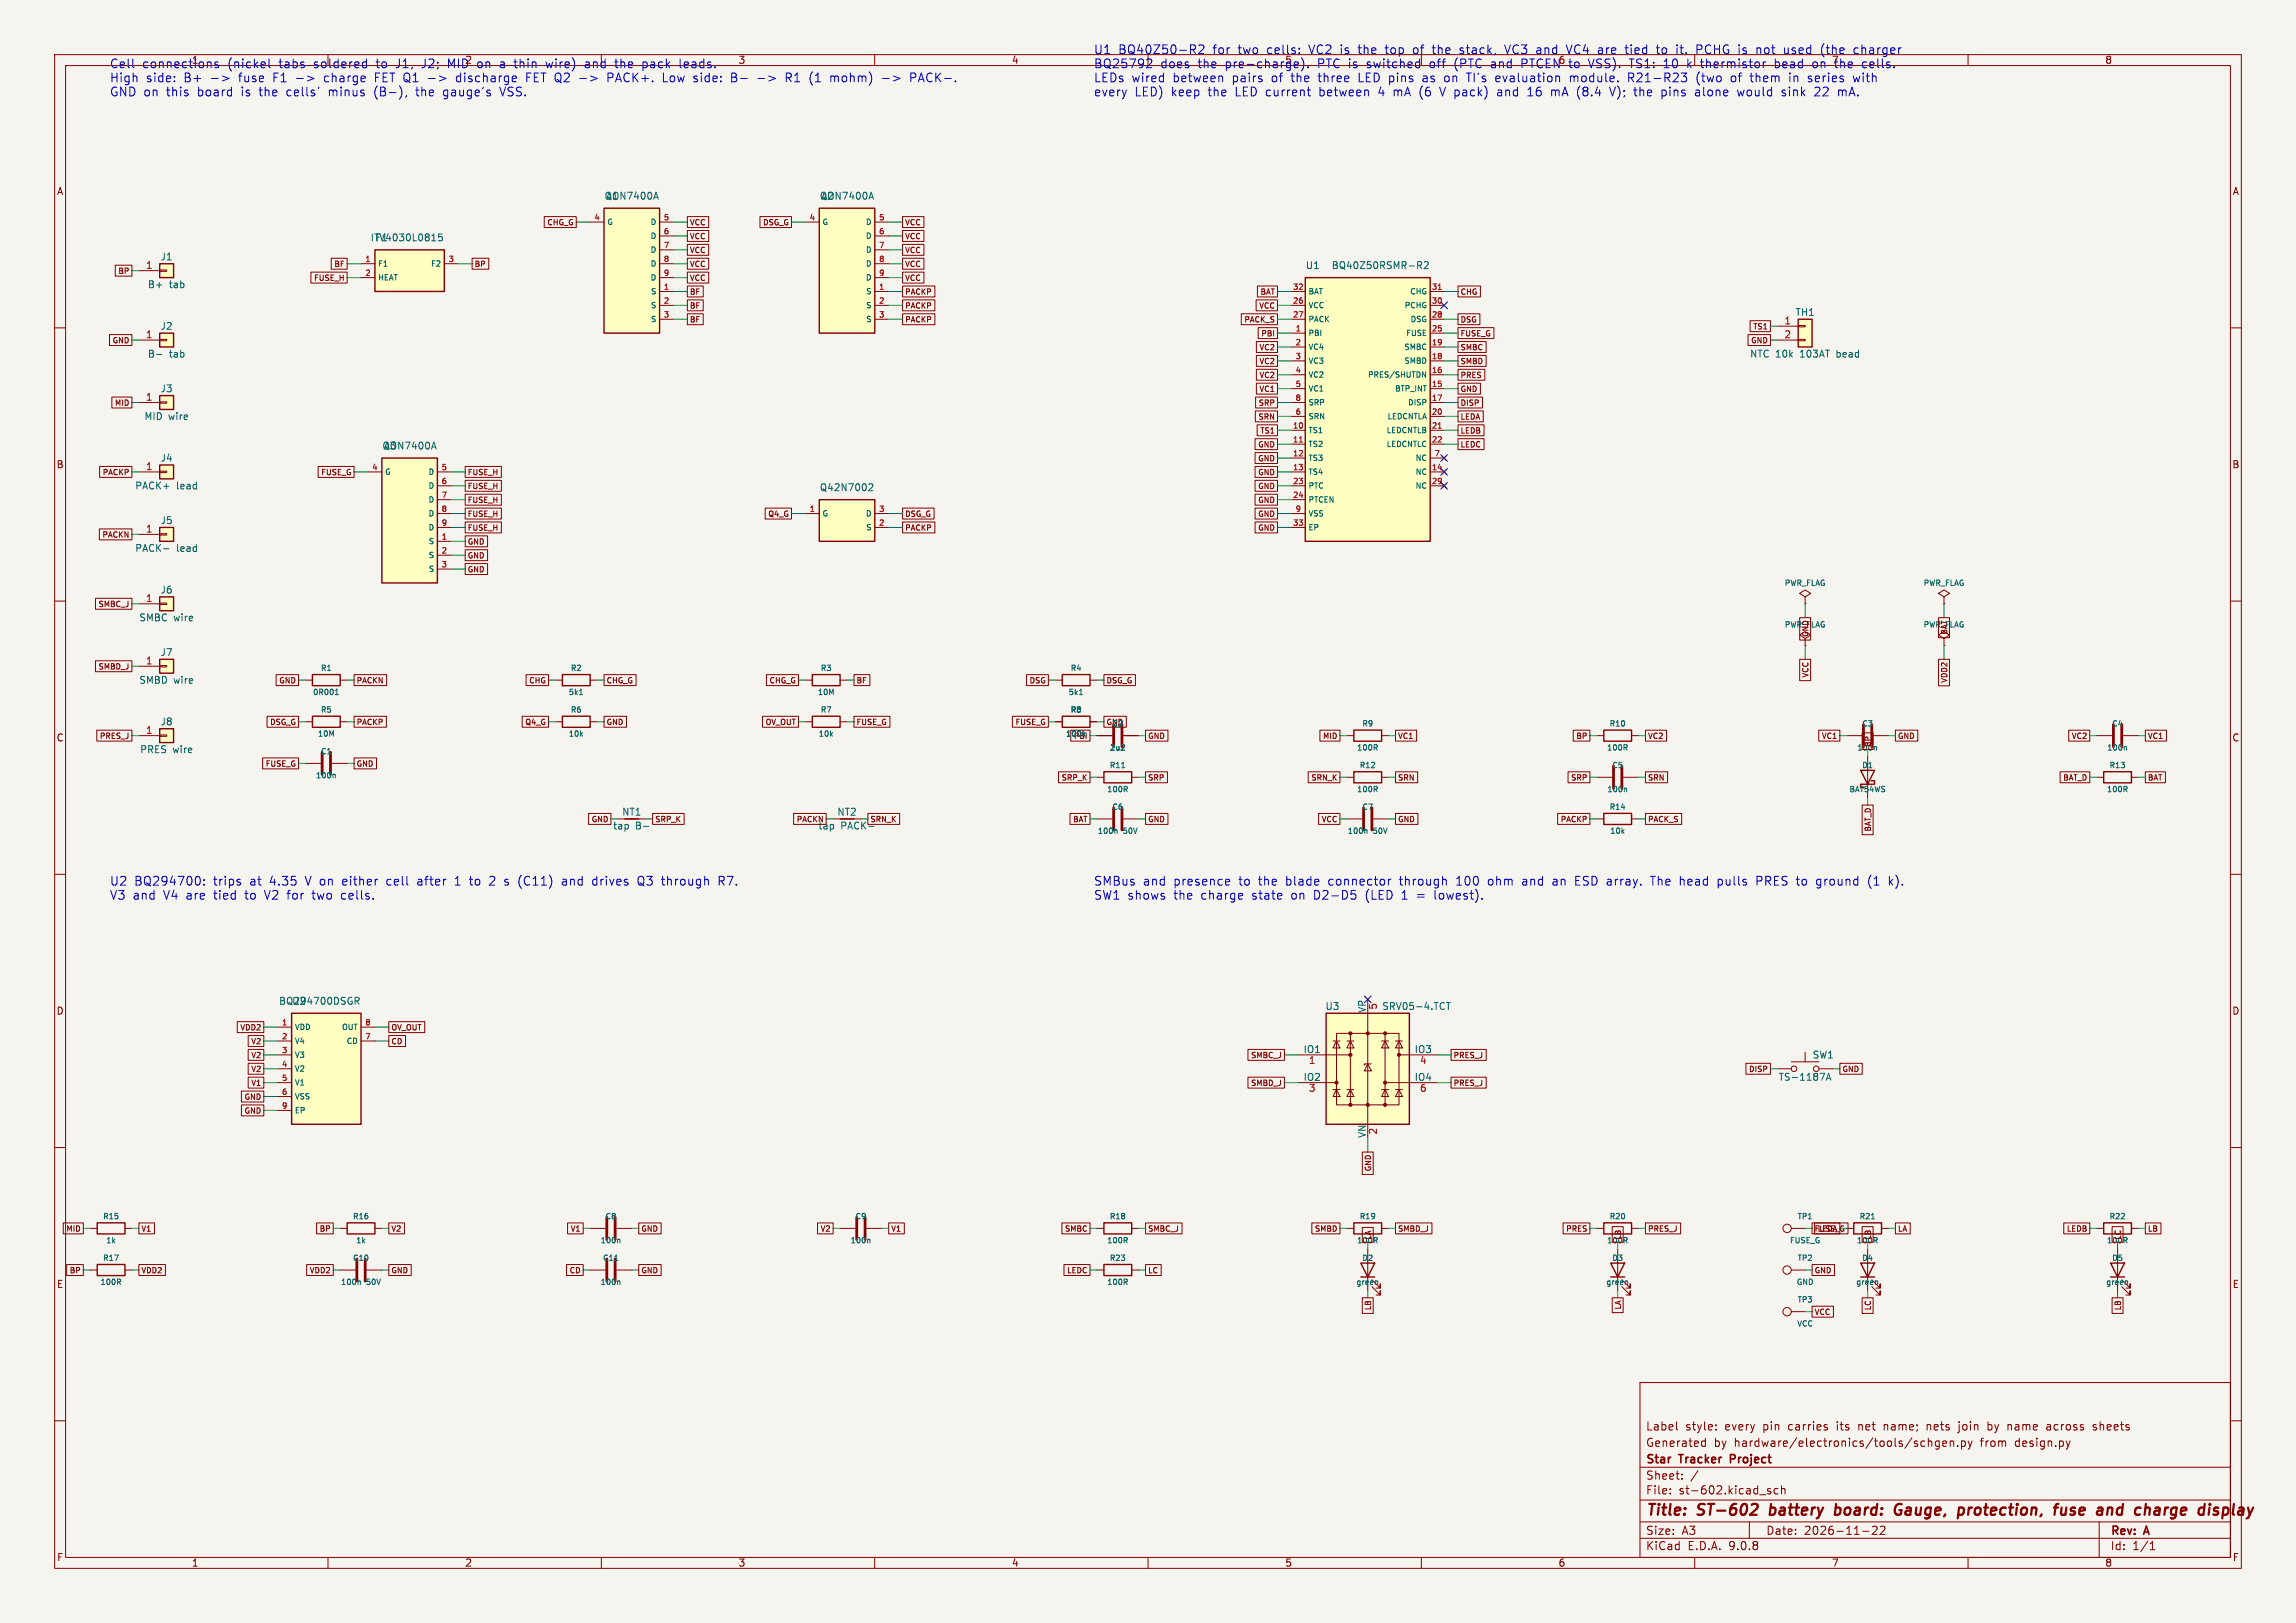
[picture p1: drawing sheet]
<svg xmlns="http://www.w3.org/2000/svg" width="420mm" height="297mm" viewBox="0 0 420 297" stroke-linecap="round" stroke-linejoin="round" font-family="sans-serif">
<defs><g id="words">
<g font-size="2.8" fill="#840000">
<text x="301" y="277.9">Title:</text>
<text x="310.6" y="277.9">ST-602</text>
<text x="324.6" y="277.9">battery</text>
<text x="337.3" y="277.9">board:</text>
<text x="349" y="277.9">Gauge,</text>
<text x="361.5" y="277.9">protection,</text>
<text x="379.9" y="277.9">fuse</text>
<text x="388.5" y="277.9">and</text>
<text x="396.2" y="277.9">charge</text>
<text x="408.7" y="277.9">display</text>
</g>
<g font-size="2.2" fill="#0000c2">
<text x="200" y="10">U1</text>
<text x="204.6" y="10">BQ40Z50-R2</text>
<text x="221.9" y="10">for</text>
<text x="226.6" y="10">two</text>
<text x="232" y="10">cells:</text>
<text x="239.8" y="10">VC2 is</text>
<text x="249.1" y="10">the</text>
<text x="254.2" y="10">top</text>
<text x="259.4" y="10">of</text>
<text x="263.1" y="10">the</text>
<text x="268.2" y="10">stack,</text>
<text x="276.6" y="10">VC3 and</text>
<text x="288.2" y="10">VC4 are</text>
<text x="299.2" y="10">tied</text>
<text x="305" y="10">to</text>
<text x="308.8" y="10">it.</text>
<text x="312.5" y="10">PCHG is</text>
<text x="323.8" y="10">not</text>
<text x="329" y="10">used</text>
<text x="335.9" y="10">(the</text>
<text x="342" y="10">charger</text>
<text x="20" y="12.6">Cell</text>
<text x="20" y="15.2">High</text>
<text x="20" y="17.7">GND on</text>
<text x="26" y="12.6">connections</text>
<text x="26.7" y="15.2">side:</text>
<text x="30.5" y="17.7">this</text>
<text x="33.7" y="15.2">B+</text>
<text x="36.3" y="17.7">board</text>
<text x="41.7" y="12.6">(nickel</text>
<text x="43.9" y="15.2">fuse</text>
<text x="44.4" y="17.7">is</text>
<text x="47.8" y="17.7">the</text>
<text x="50.3" y="15.2">F1</text>
<text x="51.2" y="12.6">tabs</text>
<text x="52.9" y="17.7">cells'</text>
<text x="57.7" y="12.6">soldered</text>
<text x="59.9" y="15.2">charge</text>
<text x="60.7" y="17.7">minus</text>
<text x="69.2" y="17.7">(B-),</text>
<text x="69.2" y="12.6">to</text>
<text x="69.3" y="15.2">FET Q1</text>
<text x="72.9" y="12.6">J1,</text>
<text x="77" y="17.7">the</text>
<text x="77.8" y="12.6">J2;</text>
<text x="79.3" y="15.2">-&gt;</text>
<text x="82.1" y="17.7">gauge's</text>
<text x="82.7" y="12.6">MID on</text>
<text x="84.6" y="15.2">discharge</text>
<text x="92.5" y="12.6">a</text>
<text x="92.7" y="17.7">VSS.</text>
<text x="95.3" y="12.6">thin</text>
<text x="97.5" y="15.2">FET Q2</text>
<text x="101.2" y="12.6">wire)</text>
<text x="107.5" y="15.2">-&gt;</text>
<text x="108.4" y="12.6">and</text>
<text x="112.8" y="15.2">PACK+.</text>
<text x="114.1" y="12.6">the</text>
<text x="119.2" y="12.6">pack</text>
<text x="123.1" y="15.2">Low</text>
<text x="126.1" y="12.6">leads.</text>
<text x="128.8" y="15.2">side:</text>
<text x="140.8" y="15.2">-&gt;</text>
<text x="146.1" y="15.2">R1</text>
<text x="150.6" y="15.2">(1</text>
<text x="154.5" y="15.2">mohm)</text>
<text x="169.4" y="15.2">PACK-.</text>
<text x="200" y="12.6">BQ25792</text>
<text x="200" y="15.2">LEDs wired</text>
<text x="200" y="17.7">every</text>
<text x="207.5" y="17.7">LED)</text>
<text x="212.3" y="12.6">does</text>
<text x="214.3" y="17.7">keep</text>
<text x="214.6" y="15.2">between</text>
<text x="219.2" y="12.6">the</text>
<text x="221.1" y="17.7">the</text>
<text x="224.3" y="12.6">pre-charge).</text>
<text x="225.6" y="15.2">pairs</text>
<text x="226.2" y="17.7">LED current</text>
<text x="232.9" y="15.2">of</text>
<text x="236.6" y="15.2">the</text>
<text x="241.3" y="12.6">PTC is</text>
<text x="241.7" y="15.2">three</text>
<text x="241.8" y="17.7">between</text>
<text x="249.1" y="15.2">LED pins</text>
<text x="250.5" y="12.6">switched</text>
<text x="252.8" y="17.7">4</text>
<text x="255.6" y="17.7">mA (6</text>
<text x="261.1" y="15.2">as</text>
<text x="262.1" y="12.6">off</text>
<text x="264.5" y="17.7">V pack)</text>
<text x="265.2" y="15.2">on</text>
<text x="266.8" y="12.6">(PTC</text>
<text x="269.5" y="15.2">TI's</text>
<text x="273.6" y="12.6">and</text>
<text x="274.9" y="15.2">evaluation</text>
<text x="275.2" y="17.7">and</text>
<text x="279.3" y="12.6">PTCEN to</text>
<text x="280.9" y="17.7">16</text>
<text x="285.3" y="17.7">mA (8.4</text>
<text x="288.6" y="15.2">module.</text>
<text x="291.9" y="12.6">VSS).</text>
<text x="296.4" y="17.7">V);</text>
<text x="299.4" y="15.2">R21-R23</text>
<text x="299.5" y="12.6">TS1:</text>
<text x="300.9" y="17.7">the</text>
<text x="305.9" y="12.6">10</text>
<text x="306" y="17.7">pins</text>
<text x="310.3" y="12.6">k thermistor</text>
<text x="312" y="15.2">(two</text>
<text x="312.3" y="17.7">alone</text>
<text x="318.5" y="15.2">of</text>
<text x="320.2" y="17.7">would</text>
<text x="322.2" y="15.2">them</text>
<text x="326.6" y="12.6">bead</text>
<text x="328.4" y="17.7">sink</text>
<text x="329.4" y="15.2">in</text>
<text x="333" y="15.2">series</text>
<text x="333.7" y="12.6">on</text>
<text x="334.6" y="17.7">22</text>
<text x="337.9" y="12.6">the</text>
<text x="339" y="17.7">mA.</text>
<text x="341.4" y="15.2">with</text>
<text x="343" y="12.6">cells.</text>
<text x="20" y="162.2">U2</text>
<text x="20" y="164.7">V3 and</text>
<text x="24.6" y="162.2">BQ294700:</text>
<text x="30" y="164.7">V4 are</text>
<text x="39.1" y="162.2">trips</text>
<text x="39.4" y="164.7">tied</text>
<text x="45.2" y="164.7">to</text>
<text x="45.9" y="162.2">at</text>
<text x="48.9" y="164.7">V2 for</text>
<text x="49.6" y="162.2">4.35</text>
<text x="56.3" y="162.2">V on</text>
<text x="57.9" y="164.7">two</text>
<text x="63.2" y="162.2">either</text>
<text x="63.3" y="164.7">cells.</text>
<text x="71.5" y="162.2">cell</text>
<text x="77.2" y="162.2">after</text>
<text x="84.2" y="162.2">1</text>
<text x="87.1" y="162.2">to</text>
<text x="90.8" y="162.2">2</text>
<text x="93.7" y="162.2">s (C11)</text>
<text x="104.5" y="162.2">and</text>
<text x="110.2" y="162.2">drives</text>
<text x="118.6" y="162.2">Q3</text>
<text x="123.2" y="162.2">through</text>
<text x="133.7" y="162.2">R7.</text>
<text x="200" y="162.2">SMBus</text>
<text x="200" y="164.7">SW1 shows</text>
<text x="209.1" y="162.2">and</text>
<text x="214.8" y="162.2">presence</text>
<text x="214.8" y="164.7">the</text>
<text x="219.8" y="164.7">charge</text>
<text x="226.8" y="162.2">to</text>
<text x="229.3" y="164.7">state</text>
<text x="230.5" y="162.2">the</text>
<text x="235.6" y="162.2">blade</text>
<text x="236.6" y="164.7">on</text>
<text x="240.8" y="164.7">D2-D5</text>
<text x="243.5" y="162.2">connector</text>
<text x="250.4" y="164.7">(LED</text>
<text x="256.7" y="162.2">through</text>
<text x="257.2" y="164.7">1</text>
<text x="263.4" y="164.7">lowest).</text>
<text x="267.2" y="162.2">100</text>
<text x="273.1" y="162.2">ohm</text>
<text x="279.5" y="162.2">and</text>
<text x="285.2" y="162.2">an</text>
<text x="289.4" y="162.2">ESD array.</text>
<text x="303.6" y="162.2">The head</text>
<text x="316" y="162.2">pulls</text>
<text x="323.2" y="162.2">PRES to</text>
<text x="334.5" y="162.2">ground</text>
<text x="344.1" y="162.2">(1</text>
<text x="348" y="162.2">k).</text>
</g>
<g font-size="2.1" fill="#840000">
<text x="301" y="262">Label</text>
<text x="308.3" y="262">style:</text>
<text x="315.6" y="262">every</text>
<text x="322.7" y="262">pin</text>
<text x="327.4" y="262">carries</text>
<text x="336.4" y="262">its</text>
<text x="340.5" y="262">net</text>
<text x="345.3" y="262">name;</text>
<text x="353.3" y="262">nets</text>
<text x="359.3" y="262">join</text>
<text x="364.8" y="262">by</text>
<text x="368.6" y="262">name</text>
<text x="375.9" y="262">across</text>
<text x="384.5" y="262">sheets</text>
<text x="301" y="268.2">Star</text>
<text x="301" y="265">Generated</text>
<text x="307.3" y="268.2">Tracker</text>
<text x="313.5" y="265">by</text>
<text x="317.2" y="268.2">Project</text>
<text x="317.3" y="265">hardware/electronics/tools/schgen.py</text>
<text x="362.5" y="265">from</text>
<text x="368.9" y="265">design.py</text>
<text x="301" y="273.7">File:</text>
<text x="301" y="271">Sheet:</text>
<text x="307.1" y="273.7">st-602.kicad_sch</text>
<text x="301" y="281.1">Size:</text>
<text x="307.6" y="281.1">A3</text>
<text x="323" y="281.1">Date:</text>
<text x="330" y="281.1">2026-11-22</text>
<text x="386" y="281.3">Rev:</text>
<text x="392.4" y="281.3">A</text>
<text x="301" y="283.9">KiCad</text>
<text x="308.7" y="283.9">E.D.A.</text>
<text x="316.3" y="283.9">9.0.8</text>
<text x="386" y="283.9">Id:</text>
<text x="390.1" y="283.9">1/1</text>
</g>
<g font-size="1.8" fill="#0000c2">
<text x="35" y="11.9">1</text>
<text x="85" y="11.9">2</text>
<text x="235" y="11.9">5</text>
<text x="285" y="11.9">6</text>
<text x="335" y="11.9">7</text>
</g>
<g font-size="1.8" fill="#840000">
<text x="135" y="11.9">3</text>
<text x="185" y="11.9">4</text>
<text x="385" y="11.9">8</text>
<text x="10.3" y="35.9">A</text>
<text x="408.3" y="35.9">A</text>
<text x="10.3" y="85.9">B</text>
<text x="408.2" y="85.9">B</text>
<text x="10.3" y="135.9">C</text>
<text x="408.2" y="135.9">C</text>
<text x="10.3" y="185.9">D</text>
<text x="408.2" y="185.9">D</text>
<text x="10.3" y="235.9">E</text>
<text x="408.3" y="235.9">E</text>
<text x="10.3" y="285.9">F</text>
<text x="35" y="286.9">1</text>
<text x="85" y="286.9">2</text>
<text x="135" y="286.9">3</text>
<text x="185" y="286.9">4</text>
<text x="235" y="286.9">5</text>
<text x="285" y="286.9">6</text>
<text x="335" y="286.9">7</text>
<text x="385" y="286.9">8</text>
<text x="408.3" y="285.9">F</text>
</g>
<g font-size="1.8" fill="#006464">
<text x="110.5" y="36.7">Q1</text>
<text x="110.8" y="36.7">AON7400A</text>
<text x="149.9" y="36.7">Q2</text>
<text x="150.1" y="36.7">AON7400A</text>
<text x="29.3" y="47.9">J1</text>
<text x="67.7" y="44.4">ITV4030L0815</text>
<text x="68.6" y="44.4">F1</text>
<text x="27" y="52.9">B+</text>
<text x="31" y="52.9">tab</text>
<text x="238.8" y="49.4">U1</text>
<text x="243.5" y="49.4">BQ40Z50RSMR-R2</text>
<text x="328.3" y="58">TH1</text>
<text x="27" y="65.6">B-</text>
<text x="29.3" y="60.6">J2</text>
<text x="31" y="65.6">tab</text>
<text x="320" y="65.6">NTC 10k</text>
<text x="329.4" y="65.6">103AT</text>
<text x="336.2" y="65.6">bead</text>
<text x="29.3" y="72">J3</text>
<text x="26.3" y="77.1">MID</text>
<text x="30.8" y="77.1">wire</text>
<text x="69.9" y="82.5">Q3</text>
<text x="70.1" y="82.5">AON7400A</text>
<text x="24.6" y="89.8">PACK+</text>
<text x="29.3" y="84.7">J4</text>
<text x="32.3" y="89.8">lead</text>
<text x="149.9" y="90.1">Q42N7002</text>
<text x="24.6" y="101.2">PACK-</text>
<text x="29.3" y="96.1">J5</text>
<text x="32.3" y="101.2">lead</text>
<text x="25.4" y="113.9">SMBC</text>
<text x="29.3" y="108.8">J6</text>
<text x="31.8" y="113.9">wire</text>
<text x="25.4" y="125.3">SMBD</text>
<text x="29.3" y="120.2">J7</text>
<text x="31.8" y="125.3">wire</text>
<text x="29.3" y="132.9">J8</text>
<text x="25.5" y="138">PRES</text>
<text x="31.6" y="138">wire</text>
<text x="113.7" y="149.5">NT1</text>
<text x="153.1" y="149.5">NT2</text>
<text x="112.1" y="152">tap</text>
<text x="116.2" y="152">B-</text>
<text x="149.6" y="152">tap</text>
<text x="153.8" y="152">PACK-</text>
<text x="51" y="184.1">BQ294700DSGR</text>
<text x="53.3" y="184.1">U2</text>
<text x="242.4" y="185">U3</text>
<text x="249.9" y="185.4" transform="rotate(-90 249.9 185.4)">VP</text>
<text x="252.7" y="185">SRV05-4.TCT</text>
<text x="238.4" y="192.8">IO1</text>
<text x="238.4" y="197.9">IO2</text>
<text x="258.7" y="192.8">IO3</text>
<text x="258.7" y="197.9">IO4</text>
<text x="325.3" y="198">TS-1187A</text>
<text x="331.5" y="193.9">SW1</text>
<text x="249.9" y="208.3" transform="rotate(-90 249.9 208.3)">VN</text>
</g>
<g font-size="1.8" fill="#a90000">
<text x="26.6" y="49.3">1</text>
<text x="326.3" y="59.4">1</text>
<text x="26.6" y="62">1</text>
<text x="326.3" y="62">2</text>
<text x="26.6" y="73.4">1</text>
<text x="26.6" y="86.1">1</text>
<text x="26.6" y="97.5">1</text>
<text x="26.6" y="110.2">1</text>
<text x="26.6" y="121.7">1</text>
<text x="26.6" y="134.4">1</text>
<text x="252.2" y="184.9" transform="rotate(-90 252.2 184.9)">5</text>
<text x="239.3" y="195">1</text>
<text x="259.6" y="195">4</text>
<text x="239.3" y="200.1">3</text>
<text x="259.6" y="200.1">6</text>
<text x="252.2" y="207.7" transform="rotate(-90 252.2 207.7)">2</text>
</g>
<g font-size="1.4" fill="#840000">
<text x="100" y="41.4">CHG_G</text>
<text x="126.1" y="41.4">VCC</text>
<text x="139.4" y="41.4">DSG_G</text>
<text x="165.5" y="41.4">VCC</text>
<text x="126.1" y="46.5">VCC</text>
<text x="126.1" y="44">VCC</text>
<text x="165.5" y="44">VCC</text>
<text x="165.5" y="46.5">VCC</text>
<text x="21.5" y="50.3">BP</text>
<text x="57.3" y="51.6">FUSE_H</text>
<text x="61" y="49.1">BF</text>
<text x="86.7" y="49.1">BP</text>
<text x="126.1" y="49.1">VCC</text>
<text x="126.1" y="51.6">VCC</text>
<text x="165.5" y="51.6">VCC</text>
<text x="165.5" y="49.1">VCC</text>
<text x="126.1" y="59.2">BF</text>
<text x="126.1" y="54.1">BF</text>
<text x="126.1" y="56.7">BF</text>
<text x="165.5" y="56.7">PACKP</text>
<text x="165.5" y="59.2">PACKP</text>
<text x="165.5" y="54.1">PACKP</text>
<text x="227.5" y="59.2">PACK_S</text>
<text x="230.2" y="56.7">VCC</text>
<text x="230.4" y="54.1">BAT</text>
<text x="267.1" y="59.2">DSG</text>
<text x="267.1" y="54.1">CHG</text>
<text x="20.5" y="63">GND</text>
<text x="230.2" y="64.3">VC2</text>
<text x="230.6" y="61.8">PBI</text>
<text x="267.1" y="61.8">FUSE_G</text>
<text x="267.1" y="64.3">SMBC</text>
<text x="320.2" y="63">GND</text>
<text x="320.6" y="60.5">TS1</text>
<text x="230.2" y="66.8">VC2</text>
<text x="230.2" y="69.4">VC2</text>
<text x="230.2" y="71.9">VC1</text>
<text x="267.1" y="71.9">GND</text>
<text x="267.1" y="69.4">PRES</text>
<text x="267.1" y="66.8">SMBD</text>
<text x="20.9" y="74.5">MID</text>
<text x="230" y="77">SRN</text>
<text x="230.1" y="74.5">SRP</text>
<text x="267.1" y="77">LEDA</text>
<text x="267.1" y="74.5">DISP</text>
<text x="230" y="82.1">GND</text>
<text x="230.4" y="79.5">TS1</text>
<text x="267.1" y="79.5">LEDB</text>
<text x="267.1" y="82.1">LEDC</text>
<text x="18.6" y="87.2">PACKP</text>
<text x="58.6" y="87.2">FUSE_G</text>
<text x="85.5" y="87.2">FUSE_H</text>
<text x="85.5" y="89.7">FUSE_H</text>
<text x="230" y="84.6">GND</text>
<text x="230" y="87.2">GND</text>
<text x="230" y="89.7">GND</text>
<text x="85.5" y="92.2">FUSE_H</text>
<text x="85.5" y="94.8">FUSE_H</text>
<text x="140.4" y="94.8">Q4_G</text>
<text x="165.5" y="94.8">DSG_G</text>
<text x="230" y="92.2">GND</text>
<text x="230" y="94.8">GND</text>
<text x="18.6" y="98.6">PACKN</text>
<text x="85.5" y="97.3">FUSE_H</text>
<text x="85.5" y="99.9">GND</text>
<text x="165.5" y="97.3">PACKP</text>
<text x="230" y="97.3">GND</text>
<text x="85.5" y="102.4">GND</text>
<text x="85.5" y="104.9">GND</text>
<text x="17.9" y="111.3">SMBC_J</text>
<text x="331" y="116.7" transform="rotate(-90 331 116.7)">GND</text>
<text x="356.4" y="116.3" transform="rotate(-90 356.4 116.3)">BAT</text>
<text x="17.9" y="122.7">SMBD_J</text>
<text x="50.9" y="125.3">GND</text>
<text x="65.1" y="125.3">PACKN</text>
<text x="96.7" y="125.3">CHG</text>
<text x="110.9" y="125.3">CHG_G</text>
<text x="140.6" y="125.3">CHG_G</text>
<text x="156.6" y="125.3">BF</text>
<text x="188.2" y="125.3">DSG</text>
<text x="202.3" y="125.3">DSG_G</text>
<text x="331" y="124.1" transform="rotate(-90 331 124.1)">VCC</text>
<text x="356.4" y="125.1" transform="rotate(-90 356.4 125.1)">VDD2</text>
<text x="18.1" y="135.4">PRES_J</text>
<text x="49.3" y="132.9">DSG_G</text>
<text x="65.1" y="132.9">PACKP</text>
<text x="95.9" y="132.9">Q4_G</text>
<text x="110.9" y="132.9">GND</text>
<text x="139.9" y="132.9">OV_OUT</text>
<text x="156.6" y="132.9">FUSE_G</text>
<text x="185.6" y="132.9">FUSE_G</text>
<text x="202.3" y="132.9">GND</text>
<text x="209.9" y="135.4">GND</text>
<text x="241.9" y="135.4">MID</text>
<text x="255.6" y="135.4">VC1</text>
<text x="288.2" y="135.4">BP</text>
<text x="301.4" y="135.4">VC2</text>
<text x="333.1" y="135.4">VC1</text>
<text x="342.4" y="136.8" transform="rotate(-90 342.4 136.8)">BP</text>
<text x="347.1" y="135.4">GND</text>
<text x="378.8" y="135.4">VC2</text>
<text x="392.8" y="135.4">VC1</text>
<text x="48.5" y="140.5">FUSE_G</text>
<text x="65.1" y="140.5">GND</text>
<text x="194" y="143">SRP_K</text>
<text x="209.9" y="143">SRP</text>
<text x="239.7" y="143">SRN_K</text>
<text x="255.6" y="143">SRN</text>
<text x="287.2" y="143">SRP</text>
<text x="301.4" y="143">SRN</text>
<text x="377.3" y="143">BAT_D</text>
<text x="392.8" y="143">BAT</text>
<text x="108.1" y="150.7">GND</text>
<text x="119.8" y="150.7">SRP_K</text>
<text x="145.6" y="150.7">PACKN</text>
<text x="159.1" y="150.7">SRN_K</text>
<text x="196.1" y="150.7">BAT</text>
<text x="209.9" y="150.7">GND</text>
<text x="241.6" y="150.7">VCC</text>
<text x="255.6" y="150.7">GND</text>
<text x="285.3" y="150.7">PACKP</text>
<text x="301.4" y="150.7">PACK_S</text>
<text x="342.4" y="152.3" transform="rotate(-90 342.4 152.3)">BAT_D</text>
<text x="43.8" y="188.8">VDD2</text>
<text x="45.8" y="191.3">V2</text>
<text x="71.5" y="191.3">CD</text>
<text x="71.5" y="188.8">OV_OUT</text>
<text x="45.8" y="193.8">V2</text>
<text x="45.8" y="196.4">V2</text>
<text x="228.7" y="193.8">SMBC_J</text>
<text x="265.8" y="193.8">PRES_J</text>
<text x="319.8" y="196.4">DISP</text>
<text x="336.9" y="196.4">GND</text>
<text x="44.6" y="201.5">GND</text>
<text x="45.8" y="198.9">V1</text>
<text x="228.7" y="198.9">SMBD_J</text>
<text x="265.8" y="198.9">PRES_J</text>
<text x="44.6" y="204">GND</text>
<text x="251" y="214.5" transform="rotate(-90 251 214.5)">GND</text>
<text x="12" y="225.6">MID</text>
<text x="25.8" y="225.6">V1</text>
<text x="58.3" y="225.6">BP</text>
<text x="71.5" y="225.6">V2</text>
<text x="104.2" y="225.6">V1</text>
<text x="117.2" y="225.6">GND</text>
<text x="150" y="225.6">V2</text>
<text x="162.9" y="225.6">V1</text>
<text x="194.7" y="225.6">SMBC</text>
<text x="209.9" y="225.6">SMBC_J</text>
<text x="240.4" y="225.6">SMBD</text>
<text x="251" y="227" transform="rotate(-90 251 227)">LA</text>
<text x="255.6" y="225.6">SMBD_J</text>
<text x="286.3" y="225.6">PRES</text>
<text x="296.7" y="227" transform="rotate(-90 296.7 227)">LB</text>
<text x="301.4" y="225.6">PRES_J</text>
<text x="331.8" y="225.6">FUSE_G</text>
<text x="332.3" y="225.6">LEDA</text>
<text x="342.4" y="227" transform="rotate(-90 342.4 227)">LB</text>
<text x="347.1" y="225.6">LA</text>
<text x="377.9" y="225.6">LEDB</text>
<text x="388.1" y="227" transform="rotate(-90 388.1 227)">LC</text>
<text x="392.8" y="225.6">LB</text>
<text x="12.6" y="233.2">BP</text>
<text x="25.8" y="233.2">VDD2</text>
<text x="56.5" y="233.2">VDD2</text>
<text x="71.5" y="233.2">GND</text>
<text x="104" y="233.2">CD</text>
<text x="117.2" y="233.2">GND</text>
<text x="195" y="233.2">LEDC</text>
<text x="209.9" y="233.2">LC</text>
<text x="331.8" y="233.2">GND</text>
<text x="251" y="239.9" transform="rotate(-90 251 239.9)">LB</text>
<text x="296.7" y="239.8" transform="rotate(-90 296.7 239.8)">LA</text>
<text x="342.4" y="239.9" transform="rotate(-90 342.4 239.9)">LC</text>
<text x="388.1" y="239.9" transform="rotate(-90 388.1 239.9)">LB</text>
<text x="331.8" y="240.8">VCC</text>
</g>
<g font-size="1.4" fill="#a90000">
<text x="108.6" y="40.4">4</text>
<text x="121.3" y="40.4">5</text>
<text x="148" y="40.4">4</text>
<text x="160.7" y="40.4">5</text>
<text x="121.3" y="42.9">6</text>
<text x="121.3" y="45.5">7</text>
<text x="160.7" y="42.9">6</text>
<text x="160.7" y="45.5">7</text>
<text x="66.7" y="48">1</text>
<text x="66.7" y="50.5">2</text>
<text x="81.9" y="48">3</text>
<text x="121.3" y="48">8</text>
<text x="121.3" y="50.5">9</text>
<text x="121.3" y="53.1">1</text>
<text x="160.7" y="48">8</text>
<text x="160.7" y="50.5">9</text>
<text x="160.7" y="53.1">1</text>
<text x="236.4" y="53.1">32</text>
<text x="261.8" y="53.1">31</text>
<text x="121.3" y="55.6">2</text>
<text x="121.3" y="58.2">3</text>
<text x="160.7" y="55.6">2</text>
<text x="160.7" y="58.2">3</text>
<text x="236.4" y="55.6">26</text>
<text x="236.4" y="58.2">27</text>
<text x="261.8" y="55.6">30</text>
<text x="261.8" y="58.2">28</text>
<text x="236.9" y="60.7">1</text>
<text x="236.9" y="63.2">2</text>
<text x="236.9" y="65.8">3</text>
<text x="261.8" y="60.7">25</text>
<text x="261.8" y="63.2">19</text>
<text x="261.8" y="65.8">18</text>
<text x="236.9" y="68.3">4</text>
<text x="236.9" y="70.9">5</text>
<text x="261.8" y="68.3">16</text>
<text x="261.8" y="70.9">15</text>
<text x="236.9" y="73.4">8</text>
<text x="236.9" y="75.9">6</text>
<text x="261.8" y="73.4">17</text>
<text x="261.8" y="75.9">20</text>
<text x="236.4" y="78.5">10</text>
<text x="236.4" y="81">11</text>
<text x="236.4" y="83.6">12</text>
<text x="261.8" y="78.5">21</text>
<text x="261.8" y="81">22</text>
<text x="262.3" y="83.6">7</text>
<text x="68" y="86.1">4</text>
<text x="80.7" y="86.1">5</text>
<text x="80.7" y="88.6">6</text>
<text x="236.4" y="86.1">13</text>
<text x="236.4" y="88.6">23</text>
<text x="261.8" y="86.1">14</text>
<text x="261.8" y="88.6">29</text>
<text x="80.7" y="91.2">7</text>
<text x="80.7" y="93.7">8</text>
<text x="148" y="93.7">1</text>
<text x="160.7" y="93.7">3</text>
<text x="236.4" y="91.2">24</text>
<text x="236.9" y="93.7">9</text>
<text x="80.7" y="96.3">9</text>
<text x="80.7" y="98.8">1</text>
<text x="80.7" y="101.3">2</text>
<text x="160.7" y="96.3">2</text>
<text x="236.4" y="96.3">33</text>
<text x="80.7" y="103.9">3</text>
<text x="51.5" y="187.7">1</text>
<text x="51.5" y="190.2">2</text>
<text x="66.7" y="187.7">8</text>
<text x="66.7" y="190.2">7</text>
<text x="51.5" y="192.8">3</text>
<text x="51.5" y="195.3">4</text>
<text x="51.5" y="197.9">5</text>
<text x="51.5" y="200.4">6</text>
<text x="51.5" y="202.9">9</text>
</g>
<g font-size="1.4" fill="#006464">
<text x="111" y="41.4">G</text>
<text x="118.9" y="41.4">D</text>
<text x="150.4" y="41.4">G</text>
<text x="158.3" y="41.4">D</text>
<text x="118.9" y="43.9">D</text>
<text x="118.9" y="46.4">D</text>
<text x="158.3" y="43.9">D</text>
<text x="158.3" y="46.4">D</text>
<text x="69.1" y="49">F1</text>
<text x="69.1" y="51.5">HEAT</text>
<text x="78.7" y="49">F2</text>
<text x="118.9" y="49">D</text>
<text x="118.9" y="51.5">D</text>
<text x="158.3" y="49">D</text>
<text x="158.3" y="51.5">D</text>
<text x="118.9" y="54.1">S</text>
<text x="118.9" y="56.6">S</text>
<text x="118.9" y="59.1">S</text>
<text x="158.3" y="54.1">S</text>
<text x="158.3" y="56.6">S</text>
<text x="158.3" y="59.1">S</text>
<text x="239.3" y="54.1">BAT</text>
<text x="239.3" y="56.6">VCC</text>
<text x="239.3" y="59.1">PACK</text>
<text x="256.8" y="56.6">PCHG</text>
<text x="257.8" y="54.1">CHG</text>
<text x="257.9" y="59.1">DSG</text>
<text x="239.3" y="61.7">PBI</text>
<text x="239.3" y="64.2">VC4</text>
<text x="256.8" y="64.2">SMBC</text>
<text x="257.1" y="61.7">FUSE</text>
<text x="239.3" y="66.8">VC3</text>
<text x="239.3" y="69.3">VC2</text>
<text x="239.3" y="71.8">VC1</text>
<text x="250.1" y="69.3">PRES/SHUTDN</text>
<text x="255" y="71.8">BTP_INT</text>
<text x="256.8" y="66.8">SMBD</text>
<text x="239.3" y="74.4">SRP</text>
<text x="239.3" y="76.9">SRN</text>
<text x="253.7" y="76.9">LEDCNTLA</text>
<text x="257.4" y="74.4">DISP</text>
<text x="239.3" y="79.5">TS1</text>
<text x="239.3" y="82">TS2</text>
<text x="253.5" y="79.5">LEDCNTLB</text>
<text x="253.5" y="82">LEDCNTLC</text>
<text x="70.4" y="87.1">G</text>
<text x="78.2" y="87.1">D</text>
<text x="78.2" y="89.6">D</text>
<text x="239.3" y="84.5">TS3</text>
<text x="239.3" y="87.1">TS4</text>
<text x="239.3" y="89.6">PTC</text>
<text x="258.8" y="84.5">NC</text>
<text x="258.8" y="87.1">NC</text>
<text x="258.8" y="89.6">NC</text>
<text x="78.2" y="92.2">D</text>
<text x="78.2" y="94.7">D</text>
<text x="150.4" y="94.7">G</text>
<text x="158.3" y="94.7">D</text>
<text x="239.3" y="92.2">PTCEN</text>
<text x="239.3" y="94.7">VSS</text>
<text x="78.2" y="97.2">D</text>
<text x="78.3" y="99.8">S</text>
<text x="158.3" y="97.2">S</text>
<text x="239.3" y="97.2">EP</text>
<text x="78.3" y="102.3">S</text>
<text x="78.3" y="104.9">S</text>
<text x="326.4" y="107.4">PWR_FLAG</text>
<text x="351.8" y="107.4">PWR_FLAG</text>
<text x="326.4" y="115">PWR_FLAG</text>
<text x="351.8" y="115">PWR_FLAG</text>
<text x="58.6" y="123">R1</text>
<text x="104.3" y="123">R2</text>
<text x="150" y="123">R3</text>
<text x="195.7" y="123">R4</text>
<text x="57.2" y="127.4">0R001</text>
<text x="58.6" y="130.6">R5</text>
<text x="103.9" y="127.4">5k1</text>
<text x="104.3" y="130.6">R6</text>
<text x="149.5" y="127.4">10M</text>
<text x="150" y="130.6">R7</text>
<text x="195.4" y="127.4">5k1</text>
<text x="195.7" y="130.6">R8</text>
<text x="58" y="135">10M</text>
<text x="103.9" y="135">10k</text>
<text x="149.6" y="135">10k</text>
<text x="194.9" y="135">100k</text>
<text x="196.3" y="135.4">PBI</text>
<text x="202.9" y="137.5">2u2</text>
<text x="203.4" y="133.1">C2</text>
<text x="248.1" y="137.5">100R</text>
<text x="249.1" y="133.1">R9</text>
<text x="293.9" y="137.5">100R</text>
<text x="294.3" y="133.1">R10</text>
<text x="339.6" y="137.5">100n</text>
<text x="340.5" y="133.1">C3</text>
<text x="385.3" y="137.5">100n</text>
<text x="386.2" y="133.1">C4</text>
<text x="57.7" y="142.6">100n</text>
<text x="58.6" y="138.2">C1</text>
<text x="202.9" y="140.8">R11</text>
<text x="248.6" y="140.8">R12</text>
<text x="294.8" y="140.8">C5</text>
<text x="340.5" y="140.8">D1</text>
<text x="385.8" y="140.8">R13</text>
<text x="202.4" y="145.2">100R</text>
<text x="203.4" y="148.4">C6</text>
<text x="248.1" y="145.2">100R</text>
<text x="249.1" y="148.4">C7</text>
<text x="293.9" y="145.2">100n</text>
<text x="294.3" y="148.4">R14</text>
<text x="338.2" y="145.2">BAT54WS</text>
<text x="385.3" y="145.2">100R</text>
<text x="200.7" y="152.8">100n</text>
<text x="205.5" y="152.8">50V</text>
<text x="246.4" y="152.8">100n</text>
<text x="251.2" y="152.8">50V</text>
<text x="294.4" y="152.8">10k</text>
<text x="53.8" y="188.7">VDD</text>
<text x="53.8" y="191.2">V4</text>
<text x="62.4" y="188.7">OUT</text>
<text x="63.3" y="191.2">CD</text>
<text x="53.8" y="193.8">V3</text>
<text x="53.8" y="196.3">V2</text>
<text x="53.8" y="198.8">V1</text>
<text x="53.8" y="201.4">VSS</text>
<text x="53.8" y="203.9">EP</text>
<text x="18.7" y="223.3">R15</text>
<text x="19.3" y="227.7">1k</text>
<text x="64.5" y="223.3">R16</text>
<text x="65" y="227.7">1k</text>
<text x="109.8" y="227.7">100n</text>
<text x="110.7" y="223.3">C8</text>
<text x="155.5" y="227.7">100n</text>
<text x="156.4" y="223.3">C9</text>
<text x="202.4" y="227.7">100R</text>
<text x="202.9" y="223.3">R18</text>
<text x="248.1" y="227.7">100R</text>
<text x="248.6" y="223.3">R19</text>
<text x="293.9" y="227.7">100R</text>
<text x="294.3" y="223.3">R20</text>
<text x="327.3" y="227.7">FUSE_G</text>
<text x="328.7" y="223.3">TP1</text>
<text x="339.6" y="227.7">100R</text>
<text x="340" y="223.3">R21</text>
<text x="385.3" y="227.7">100R</text>
<text x="385.8" y="223.3">R22</text>
<text x="18.7" y="230.9">R17</text>
<text x="64.5" y="230.9">C10</text>
<text x="110.2" y="230.9">C11</text>
<text x="202.9" y="230.9">R23</text>
<text x="249.1" y="230.9">D2</text>
<text x="294.8" y="230.9">D3</text>
<text x="328.7" y="230.9">TP2</text>
<text x="340.5" y="230.9">D4</text>
<text x="386.2" y="230.9">D5</text>
<text x="18.3" y="235.3">100R</text>
<text x="62.3" y="235.3">100n</text>
<text x="67" y="235.3">50V</text>
<text x="109.8" y="235.3">100n</text>
<text x="202.4" y="235.3">100R</text>
<text x="248" y="235.3">green</text>
<text x="293.7" y="235.3">green</text>
<text x="328.5" y="235.3">GND</text>
<text x="328.7" y="238.6">TP3</text>
<text x="339.4" y="235.3">green</text>
<text x="385.2" y="235.3">green</text>
<text x="328.6" y="243">VCC</text>
</g>
</g></defs>
<path d="M0 0h420v297h-420z" fill="#f5f4ef" stroke="#f5f4ef" stroke-width=".18"/>
<g fill="none" stroke="#840000" stroke-width=".18">
<path d="M10 10h400v277h-400zM12 12h396v273h-396zM60 10v2M110 10v2M160 10v2M210 10v2M260 10v2M310 10v2M360 10v2M10 60h2M408 60h2M10 110h2"/>
<path d="M408 110h2M10 160h2M152.4 149.9h5.1M408 160h2M10 210h2M408 210h2M246.4 224.8h1.2M252.7 224.8h1.3M300 253h108v32h-108zM10 260h2M300 278.5h108M300 274.5h108"/>
<path d="M300 268.5h108M305.5 273.2v.2M305.5 272.5v.1M306.7 261.5l.2 .2M307.7 270.5v.2M307.7 269.8v.1M310.6 269.1l-1.3 1.9M311.4 264.6h.5M311.4 263.8h.5M311.9 263.2v1.5M313.9 261.5v.2M313.9 260.8v.1"/>
<path d="M320 278.5v3M323.3 272.7l.6 .4-.2 .3-.4-.1M323.9 272.5l-.4-.1-.2 .2M325.2 272.5l-.4-.1-.3 .3v.4l.2 .2h.5M325.9 272.5l.2-.1 .3 .1 .1 .9M325.9 271.9v1.5M342.5 279.4l.6-.1 .2 .1 .1 .3-1 1.1h1M343.9 279.4l.6-.1 .2 .1 .1 .3-.9 1.1h.9M344.7 260.7v1M344.7 260.8h.1M352.5 260.7v1M352.7 263.8l.2-.1 .4 .1 .1 .9"/>
<path d="M352.7 263.2v1.5M352.7 260.7l-.2 .1M354.7 263.8l-.4-.1-.3 .3v.4l.2 .2h.5M354.7 263.7v1.2l-.3 .3-.3-.1M355.4 264.2l.7-.2-.1-.2-.4-.1-.2 .2v.7h.6M356.7 263.8l.2-.1 .4 .1 .1 .9M356.7 263.7v1M358.1 264.5v.2M358.4 260.2v.1M358.4 260.7v1.3l-.3 .2M358.8 263.8l.4-.1 .3 .3v.4l-.1 .2h-.6M358.8 263.7v1.5"/>
<path d="M360 263.7l.4 1M360.4 264.7l-.4 .5M360.7 263.7l-.3 1M363.7 260.2v1.5M363.7 260.8h.5M363.7 261.6h.5M367.5 260.7h.2l.2 .2v.8M374.4 260.8h.6l.1 .9M374.4 261.6h.7M375.1 261l-.7 .2M378.7 263.7l-.4 1M383.4 260.8l-.3-.1-.2 .2v.2l.5 .2v.3h-.5"/>
<path d="M384 278.5v6.5M408 260h2M60 285v2M110 285v2M160 285v2M210 285v2M260 285v2M300 281.5h108M310 285v2M340.7 280.2h1.2M360 285v2M393.3 283.6h.9"/>
<path d="M393.3 282.5l.4-.4v1.5"/>
</g>
<g fill="none" stroke="#840000" stroke-width=".4">
<path d="M320.7 275.2h.5a.45 .45 0 0 1 .3 .6l-.1 .3-1.3 1.1h1.2M323.7 277.1l.2 .1M324 275.2l-.3 2M335.8 276l.2-.1 .5 .1M335.9 275.2l-.3 2M336.5 277a.66 .66 0 0 1-.9 .1M347.4 276.3h.4l-.1 .7a.73 .73 0 0 1-.8 .1M347.9 275.3a.76 .76 0 0 0-1 .2M360.2 275.9l-.2 1.3M360.5 275.9l-.4 .4M377.1 275.9v1.2a.57 .57 0 0 0 .7-.1M378 275.9l-.2 1.3"/>
<path d="M378.7 277.1l.5 .1M379.4 275.9l-.5 .1-.1 .3 .2 .2h.3M387.7 275.9l-.4 .4-.1 .5 .1 .3 .6 .1M394.5 275.9l.5 .1v1.2M395 277.1l-.7 .1M395.1 276.3l-.7 .1M406.7 276l.2-.1 .6 .1 .1 .3v.5a.66 .66 0 0 1-1 .3M406.7 275.9l-.2 2"/>
</g>
<path d="M316.5 267h.6M317.1 266.2h-.6v1.5" fill="none" stroke="#840000" stroke-width=".3"/>
<path d="M247.6 223.8h5.1v2h-5.1z" fill="none" stroke="#840000" stroke-width=".25"/>
<path d="M251.6 227l.3 .4M251.9 226.5v.4" fill="none" stroke="#006464" stroke-width=".18"/>
<path d="M242.6 185.4h15.2v20.3h-15.2z" fill="#ffffc2"/>
<g fill="none" stroke="#840000" stroke-width=".18">
<path d="M237.5 193h9.5M237.5 198.1h7M243.8 190.5h1.3M243.8 199.4h1.3M244.5 189.1h11.4v13.1h-11.4zM244.5 190.5l.6 1.3h-1.3zM244.5 199.4l.6 1.3h-1.3zM246.4 190.5h1.2M246.4 199.4h1.2M247 190.5l.6 1.3h-1.2zM247 199.4l.6 1.3h-1.2zM247 189.1v13.1"/>
<path d="M250.2 194.7l.6 1.3h-1.2zM250.2 185.4v20.3M250.8 194.7h-1.2v.2M252.7 190.5h1.3M252.7 199.4h1.3M253.4 190.5l.6 1.3h-1.3zM253.4 199.4l.6 1.3h-1.3zM253.4 189.1v13.1M253.4 198.1h9.5M255.3 190.5h1.2M255.3 199.4h1.2M255.9 190.5l.6 1.3h-1.2z"/>
<path d="M255.9 199.4l.6 1.3h-1.2zM255.9 193h7M200.7 232.4h1.2M200.7 224.8h1.2M207 232.4h1.3M207 224.8h1.3"/>
</g>
<path d="M242.6 185.4h15.2v20.3h-15.2zM201.9 231.4h5.1v2h-5.1zM201.9 223.8h5.1v2h-5.1z" fill="none" stroke="#840000" stroke-width=".25"/>
<g fill="#840000" stroke="#840000" stroke-width=".18">
<circle cx="244.5" cy="198.1" r=".28"/>
<circle cx="247" cy="189.1" r=".28"/>
<circle cx="247" cy="193" r=".28"/>
<circle cx="247" cy="202.2" r=".28"/>
<circle cx="250.2" cy="189.1" r=".28"/>
<circle cx="250.2" cy="202.2" r=".28"/>
<circle cx="253.4" cy="189.1" r=".28"/>
<circle cx="253.4" cy="198.1" r=".28"/>
<circle cx="253.4" cy="202.2" r=".28"/>
<circle cx="255.9" cy="193" r=".28"/>
</g>
<path d="M264.6 183.5h.7M264.9 183.5v1.2M205.9 234.6l.3 .5M205.9 227l.3 .4M206.2 234.2v.3M206.2 226.5v.4" fill="none" stroke="#006464" stroke-width=".18"/>
<path d="M328.9 58.4h2.6v5.1h-2.6z" fill="#ffffc2"/>
<path d="M328.9 58.4h2.6v5.1h-2.6z" fill="none" stroke="#840000" stroke-width=".25"/>
<path d="M325.1 59.7h3.8M328.9 59.6h1.3v.2h-1.3zM325.1 62.2h3.8M328.9 62.1h1.3v.3h-1.3z" fill="none" stroke="#840000" stroke-width=".18"/>
<path d="M238.8 50.8h22.8v48.3h-22.8z" fill="#ffffc2"/>
<path d="M238.8 50.8h22.8v48.3h-22.8zM17.8 231.4h5.1v2h-5.1zM17.8 223.8h5.1v2h-5.1zM63.5 223.8h5.1v2h-5.1z" fill="none" stroke="#840000" stroke-width=".25"/>
<g fill="none" stroke="#840000" stroke-width=".18">
<path d="M236.2 53.3h2.6M236.2 55.9h2.6M236.2 58.4h2.6M261.6 53.3h2.6M261.6 55.9h2.6M261.6 58.4h2.6M236.2 61h2.6M236.2 63.5h2.6M236.2 66h2.6M236.2 68.6h2.6M236.2 71.1h2.6M236.2 73.7h2.6"/>
<path d="M236.2 76.2h2.6M236.2 78.7h2.6M261.6 61h2.6M261.6 63.5h2.6M261.6 66h2.6M261.6 68.6h2.6M261.6 71.1h2.6M261.6 73.7h2.6M261.6 76.2h2.6M261.6 78.7h2.6M236.2 81.3h2.6M236.2 83.8h2.6"/>
<path d="M236.2 86.4h2.6M236.2 88.9h2.6M236.2 91.4h2.6M236.2 94h2.6M236.2 96.5h2.6M261.6 81.3h2.6M261.6 83.8h2.6M261.6 86.4h2.6M261.6 88.9h2.6M263.8 83.4l.7 .8M263.8 86l.7 .7M263.8 88.5l.7 .8"/>
<path d="M264.5 83.4l-.7 .8M264.5 86l-.7 .7M264.5 88.5l-.7 .8M16.5 232.4h1.3M16.5 224.8h1.3M22.9 232.4h1.2M22.9 224.8h1.2M62.2 232.4h2.8M62.2 224.8h1.3M67.1 232.4h2.7M68.6 224.8h1.2M107.9 232.4h2.8"/>
<path d="M107.9 224.8h2.8M112.8 232.4h2.8M112.8 224.8h2.8M153.7 224.8h2.8M158.5 224.8h2.8"/>
</g>
<path d="M263.1 53h.6M263.1 78.4h.6M237.7 80.9h.6" fill="none" stroke="#a90000" stroke-width=".18"/>
<path d="M259.3 47.9h.5l.3 .2-.2 .4h-.6M259.6 48.5l.5 .7M260.5 48l.5-.1 .3 .3-.8 1h.8M260.2 68l.6 1v-1M21.7 234.6l.4 .5M22 234.2v.3M65.6 234.4l.3 .1v.6M112.5 230.7h.5M113.1 234.4l.3 .1v.6M113.1 226.8l.3 .1v.5M158.8 226.8l.3 .1v.5" fill="none" stroke="#006464" stroke-width=".18"/>
<path d="M65.3 230.4v4M66.8 230.4v4M111 222.8v4M111 230.4v4M112.5 222.8v4M112.5 230.4v4M156.7 222.8v4M158.2 222.8v4" fill="none" stroke="#840000" stroke-width=".51"/>
<path d="M53.3 185.4h12.7v20.3h-12.7z" fill="#ffffc2"/>
<path d="M148.6 131.1h5.1v2h-5.1zM148.6 123.4h5.1v2.1h-5.1zM53.3 185.4h12.7v20.3h-12.7zM248.9 231.1h2.6l-1.3 2.6zM248.9 233.7h2.6" fill="none" stroke="#840000" stroke-width=".25"/>
<g fill="none" stroke="#840000" stroke-width=".18">
<path d="M147.3 132.1h1.3M147.3 124.5h1.3M153.7 132.1h1.2M153.7 124.5h1.2M50.8 188h2.5M50.8 190.5h2.5M50.8 193h2.5M50.8 195.6h2.5M50.8 198.1h2.5M66 188h2.6M66 190.5h2.6M50.8 200.7h2.5"/>
<path d="M50.8 203.2h2.5M250.2 228.6v7.6M251 235.5l1.5 1.5v-.8v.8h-.8M251 234.2l1.5 1.5v-.8v.8h-.8"/>
</g>
<path d="M65 182.5h.4l.3 .2-.1 .4-.6 .1M65.3 183.2l.4 .6M251.9 234.4l.1 .1v.6" fill="none" stroke="#006464" stroke-width=".18"/>
<path d="M149.9 91.4h10.1v7.7h-10.1z" fill="#ffffc2"/>
<path d="M149.9 91.4h10.1v7.7h-10.1z" fill="none" stroke="#840000" stroke-width=".25"/>
<path d="M147.3 94h2.6M160 94h2.6M160 96.5h2.6" fill="none" stroke="#840000" stroke-width=".18"/>
<path d="M159.1 88.5l.4 .1 .2 .3-.8 .9h.8" fill="none" stroke="#006464" stroke-width=".18"/>
<path d="M68.6 45.7h12.7v7.6h-12.7z" fill="#ffffc2"/>
<path d="M68.6 45.7h12.7v7.6h-12.7z" fill="none" stroke="#840000" stroke-width=".25"/>
<path d="M66 48.3h2.6M66 50.8h2.6M81.3 48.3h2.5M55.9 139.7h2.8M60.7 139.7h2.8" fill="none" stroke="#840000" stroke-width=".18"/>
<path d="M80.9 42.8h-.6l-.1 .6 .2-.1h.4l.1 .2v.5l-.2 .1-.5-.1M61 141.7l.3 .1v.6" fill="none" stroke="#006464" stroke-width=".18"/>
<path d="M58.9 137.7v4M60.5 137.7v4" fill="none" stroke="#840000" stroke-width=".51"/>
<path d="M29.2 109.2h2.5v2.6h-2.5z" fill="#ffffc2"/>
<path d="M29.2 109.2h2.5v2.6h-2.5zM57.1 131.1h5.1v2h-5.1zM57.1 123.4h5.1v2.1h-5.1z" fill="none" stroke="#840000" stroke-width=".25"/>
<path d="M25.4 110.5h3.8M29.2 110.4h1.3v.2h-1.3zM55.9 132.1h1.2M55.9 124.5h1.2M62.2 132.1h1.3M62.2 124.5h1.3" fill="none" stroke="#840000" stroke-width=".18"/>
<path d="M61.3 127.1h.6M61.4 126.4l.2-.3v1" fill="none" stroke="#006464" stroke-width=".18"/>
<path d="M29.2 133.4h2.5v2.5h-2.5z" fill="#ffffc2"/>
<path d="M29.2 133.4h2.5v2.5h-2.5z" fill="none" stroke="#840000" stroke-width=".25"/>
<path d="M25.4 134.6h3.8M29.2 134.5h1.3v.2h-1.3z" fill="none" stroke="#840000" stroke-width=".18"/>
<path d="M29.2 120.7h2.5v2.5h-2.5z" fill="#ffffc2"/>
<g fill="none" stroke="#840000" stroke-width=".25">
<path d="M29.2 120.7h2.5v2.5h-2.5zM102.9 131.1h5v2h-5zM102.9 123.4h5v2.1h-5zM194.3 131.1h5.1v2h-5.1zM194.3 123.4h5.1v2.1h-5.1zM247.6 133.6h5.1v2h-5.1zM293.4 133.6h5v2h-5zM201.9 141.2h5.1v2.1h-5.1zM247.6 141.2h5.1v2.1h-5.1zM293.4 148.8h5v2.1h-5zM340.4 141h2.5l-1.3 2.5zM342.3 142.9h.6v.6h-2.5v.6h.6"/>
<path d="M384.8 141.2h5.1v2.1h-5.1zM293.4 223.8h5v2h-5zM294.6 231.1h2.6l-1.3 2.6zM294.6 233.7h2.6M339.1 223.8h5.1v2h-5.1zM340.4 231.1h2.5l-1.3 2.6zM340.4 233.7h2.5M384.8 223.8h5.1v2h-5.1zM386.1 231.1h2.5l-1.3 2.6zM386.1 233.7h2.5"/>
</g>
<g fill="none" stroke="#840000" stroke-width=".18">
<path d="M330.2 116.8l1-.6-1-.6-1 .6 1 .6v1.3M330.2 118.1h.1M330.2 109.2l1-.6-1-.6-1 .6 1 .6v1.3M330.2 110.5h.1M355.6 116.8l1-.6-1-.6-1 .6 1 .6v1.3M355.6 118.1h.1M355.6 109.2l1-.6-1-.6-1 .6 1 .6v1.3M355.6 110.5h.1M25.4 121.9h3.8M29.2 121.8h1.3v.2h-1.3zM101.6 132.1h1.3M101.6 124.5h1.3"/>
<path d="M107.9 132.1h1.3M107.9 124.5h1.3M193 132.1h1.3M193 124.5h1.3M199.4 132.1h1.3M199.4 124.5h1.3M200.7 134.6h2.8M205.5 134.6h2.8M246.4 134.6h1.2M252.7 134.6h1.3M292.1 134.6h1.3M298.4 134.6h1.3"/>
<path d="M337.8 134.6h2.8M341.6 138.4v7.7M342.6 134.6h2.8M383.5 134.6h2.8M388.4 134.6h2.8M113 149.9h5.1M200.7 149.9h2.8M200.7 142.2h1.2M205.5 149.9h2.8M207 142.2h1.3M246.4 149.9h2.8M246.4 142.2h1.2"/>
<path d="M251.2 149.9h2.8M252.7 142.2h1.3M292.1 149.9h1.3M292.1 142.2h2.8M296.9 142.2h2.8M298.4 149.9h1.3M383.5 142.2h1.3M389.9 142.2h1.3M325.1 195.6h2.6M327.7 194.3h5M330.2 192.5v1.8M332.7 195.6h2.6"/>
<path d="M292.1 224.8h1.3M295.9 228.6v7.6M296.7 235.5l1.5 1.5v-.8v.8h-.8M296.7 234.2l1.5 1.5v-.8v.8h-.8M298.4 224.8h1.3M327.7 224.8h2.5M327.7 232.4h2.5M337.8 224.8h1.3M341.6 228.6v7.6M342.4 235.5l1.5 1.5v-.8v.8h-.7M342.4 234.2l1.5 1.5v-.8v.8h-.7M344.2 224.8h1.2"/>
<path d="M383.5 224.8h1.3M387.3 228.6v7.6M388.1 235.5l1.5 1.5v-.8v.8h-.7M388.1 234.2l1.5 1.5v-.8v.8h-.7M389.9 224.8h1.3M327.7 240h2.5"/>
<circle cx="328.2" cy="195.6" r=".51"/>
<circle cx="332.2" cy="195.6" r=".51"/>
<circle cx="326.9" cy="224.8" r=".76"/>
<circle cx="326.9" cy="232.4" r=".76"/>
<circle cx="326.9" cy="240" r=".76"/>
</g>
<g fill="none" stroke="#006464" stroke-width=".18">
<path d="M106 127.1h.6M197.4 127.1h.6M205.1 137.3h.6M205.6 136.4v.3M251.6 136.8l.3 .5M251.9 136.4v.3M297.3 136.8l.3 .5M297.6 136.4v.3M343 136.6l.3 .2v.5M388.7 136.6l.3 .2v.5M117.7 151.2h1M204.1 151.8l.3 .2v.5"/>
<path d="M205.2 140.5h.5M205.9 144.4l.3 .5M206.2 144v.3M249.8 151.8l.3 .2v.5M251.6 144.4l.3 .5M251.9 144v.3M297.3 144.2l.3 .2v.5M388.8 144.4l.3 .5M389 144v.3M334.1 197.7l.4-1.3 .4 1.3M334.2 197.3h.6M297.3 227l.3 .4"/>
<path d="M297.6 234.4l.1 .1v.6M297.6 226.5v.4M342.3 223h.6M343 227l.4 .4M343.3 234.4l.2 .1v.6M343.3 226.5v.4M388.8 227l.3 .4M389 234.4l.2 .1v.6M389 226.5v.4"/>
</g>
<path d="M203.7 132.6v4.1M205.2 132.6v4.1M340.9 132.6v4.1M342.4 132.6v4.1M386.6 132.6v4.1M388.1 132.6v4.1M203.7 147.8v4.1M205.2 147.8v4.1M249.4 147.8v4.1M251 147.8v4.1M295.1 140.2v4.1M296.7 140.2v4.1" fill="none" stroke="#840000" stroke-width=".51"/>
<path d="M29.2 61h2.5v2.5h-2.5z" fill="#ffffc2"/>
<path d="M29.2 61h2.5v2.5h-2.5z" fill="none" stroke="#840000" stroke-width=".25"/>
<path d="M25.4 62.2h3.8M29.2 62.1h1.3v.3h-1.3z" fill="none" stroke="#840000" stroke-width=".18"/>
<path d="M28.6 64.9h1" fill="none" stroke="#006464" stroke-width=".18"/>
<path d="M29.2 48.3h2.5v2.5h-2.5z" fill="#ffffc2"/>
<path d="M29.2 48.3h2.5v2.5h-2.5z" fill="none" stroke="#840000" stroke-width=".25"/>
<path d="M25.4 49.5h3.8M29.2 49.4h1.3v.3h-1.3z" fill="none" stroke="#840000" stroke-width=".18"/>
<path d="M110.5 38.1h10.1v22.9h-10.1z" fill="#ffffc2"/>
<path d="M110.5 38.1h10.1v22.9h-10.1z" fill="none" stroke="#840000" stroke-width=".25"/>
<path d="M107.9 40.6h2.6M120.6 40.6h2.6M120.6 43.2h2.6M120.6 45.7h2.6M120.6 48.3h2.6M120.6 50.8h2.6M120.6 53.3h2.6M120.6 55.9h2.6M120.6 58.4h2.6" fill="none" stroke="#840000" stroke-width=".18"/>
<path d="M120 35.2l.4 1.3" fill="none" stroke="#006464" stroke-width=".18"/>
<path d="M149.9 38.1h10.1v22.9h-10.1z" fill="#ffffc2"/>
<path d="M149.9 38.1h10.1v22.9h-10.1z" fill="none" stroke="#840000" stroke-width=".25"/>
<path d="M147.3 40.6h2.6M160 40.6h2.6M160 43.2h2.6M160 45.7h2.6M160 48.3h2.6M160 50.8h2.6M160 53.3h2.6M160 55.9h2.6M160 58.4h2.6" fill="none" stroke="#840000" stroke-width=".18"/>
<path d="M159.4 35.2l.4 1.3" fill="none" stroke="#006464" stroke-width=".18"/>
<path d="M29.2 85.1h2.5v2.5h-2.5z" fill="#ffffc2"/>
<path d="M29.2 85.1h2.5v2.5h-2.5z" fill="none" stroke="#840000" stroke-width=".25"/>
<path d="M25.4 86.4h3.8M29.2 86.2h1.3v.3h-1.3z" fill="none" stroke="#840000" stroke-width=".18"/>
<path d="M69.8 83.8h10.2v22.9h-10.2z" fill="#ffffc2"/>
<path d="M69.8 83.8h10.2v22.9h-10.2z" fill="none" stroke="#840000" stroke-width=".25"/>
<path d="M67.3 86.4h2.5M80 86.4h2.5M80 88.9h2.5M80 91.4h2.5M80 94h2.5M80 96.5h2.5M80 99.1h2.5M80 101.6h2.5M80 104.1h2.5" fill="none" stroke="#840000" stroke-width=".18"/>
<path d="M79.4 80.9l.4 1.3" fill="none" stroke="#006464" stroke-width=".18"/>
<path d="M29.2 96.5h2.5v2.6h-2.5z" fill="#ffffc2"/>
<path d="M29.2 96.5h2.5v2.6h-2.5z" fill="none" stroke="#840000" stroke-width=".25"/>
<path d="M25.4 97.8h3.8M29.2 97.7h1.3v.2h-1.3z" fill="none" stroke="#840000" stroke-width=".18"/>
<path d="M29.9 100.4h1" fill="none" stroke="#006464" stroke-width=".18"/>
<path d="M29.2 72.4h2.5v2.5h-2.5z" fill="#ffffc2"/>
<path d="M29.2 72.4h2.5v2.5h-2.5z" fill="none" stroke="#840000" stroke-width=".25"/>
<g fill="none" stroke="#840000" stroke-width=".18">
<path d="M99.6 39.6h5.8v2h-5.8zM125.7 39.6h3.9v2h-3.9zM139 39.6h5.8v2h-5.8zM165.1 39.6h3.9v2h-3.9zM21.1 48.5h3v2h-3zM56.9 49.8h6.6v2h-6.6zM60.6 47.3h2.9v2h-2.9zM86.4 47.3h3v2h-3zM125.7 57.4h2.9v2h-2.9zM125.7 47.3h3.9v2h-3.9zM125.7 44.7h3.9v2h-3.9zM125.7 42.2h3.9v2h-3.9z"/>
<path d="M125.7 49.8h3.9v2h-3.9zM125.7 52.3h2.9v2h-2.9zM125.7 54.9h2.9v2h-2.9zM165.1 42.2h3.9v2h-3.9zM165.1 54.9h5.9v2h-5.9zM165.1 49.8h3.9v2h-3.9zM165.1 47.3h3.9v2h-3.9zM165.1 57.4h5.9v2h-5.9zM165.1 52.3h5.9v2h-5.9zM165.1 44.7h3.9v2h-3.9zM227.1 57.4h6.6v2h-6.6zM229.8 54.9h3.9v2h-3.9z"/>
<path d="M230 52.3h3.7v2h-3.7zM230.2 60h3.5v2h-3.5zM266.7 57.4h4v2h-4zM266.7 52.3h4.1v2h-4.1zM266.7 60h6.6v2h-6.6zM320.1 58.7h3.7v2h-3.7zM20 61.2h4.1v2h-4.1zM20.5 72.7h3.6v2h-3.6zM25.4 73.7h3.8M29.2 73.5h1.3v.3h-1.3zM229.6 75.2h4.1v2h-4.1zM229.7 72.7h4v2h-4z"/>
<path d="M229.8 65h3.9v2h-3.9zM229.8 67.6h3.9v2h-3.9zM229.8 70.1h3.9v2h-3.9zM229.8 62.5h3.9v2h-3.9zM230 77.7h3.7v2h-3.7zM266.7 77.7h4.8v2h-4.8zM266.7 75.2h4.6v2h-4.6zM266.7 72.7h4.5v2h-4.5zM266.7 70.1h4.1v2h-4.1zM266.7 67.6h4.9v2h-4.9zM266.7 62.5h5.1v2h-5.1zM266.7 65h5.1v2h-5.1z"/>
<path d="M319.8 61.2h4v2h-4zM18.2 96.8h5.9v2h-5.9zM18.2 85.4h5.9v2h-5.9zM58.2 85.4h6.6v2h-6.6zM85.1 90.4h6.6v2h-6.6zM85.1 93h6.6v2h-6.6zM85.1 95.5h6.6v2h-6.6zM85.1 85.4h6.6v2h-6.6zM85.1 87.9h6.6v2h-6.6zM85.1 98.1h4.1v2h-4.1zM140 93h4.8v2h-4.8zM165.1 93h5.8v2h-5.8z"/>
<path d="M165.1 95.5h5.9v2h-5.9zM229.6 80.3h4.1v2h-4.1zM229.6 82.8h4.1v2h-4.1zM229.6 85.4h4.1v2h-4.1zM229.6 87.9h4.1v2h-4.1zM229.6 90.4h4.1v2h-4.1zM229.6 93h4.1v2h-4.1zM229.6 95.5h4.1v2h-4.1zM266.7 80.3h4.8v2h-4.8zM17.5 109.5h6.6v2h-6.6zM85.1 100.6h4.1v2h-4.1zM85.1 103.1h4.1v2h-4.1z"/>
<path d="M329.2 113h2v4.1h-2zM354.6 113h2v3.7h-2zM17.5 120.9h6.6v2h-6.6zM17.7 133.6h6.4v2h-6.4zM48 138.7h6.6v2h-6.6zM48.8 131.1h5.8v2h-5.8zM50.5 123.5h4.1v2h-4.1zM64.8 123.5h5.9v2h-5.9zM64.8 131.1h5.9v2h-5.9zM64.8 138.7h4.1v2h-4.1zM95.5 131.1h4.8v2h-4.8zM96.2 123.5h4.1v2h-4.1z"/>
<path d="M110.5 131.1h4.1v2h-4.1zM110.5 123.5h5.8v2h-5.8zM139.5 131.1h6.5v2h-6.5zM140.2 123.5h5.8v2h-5.8zM156.2 131.1h6.6v2h-6.6zM156.2 123.5h2.9v2h-2.9zM185.2 131.1h6.6v2h-6.6zM187.8 123.5h4v2h-4zM193 132.1h1.3M195.9 133.6h3.5v2h-3.5zM199.4 132.1h1.3M200.7 134.6h2.8"/>
<path d="M201.9 123.5h5.8v2h-5.8zM201.9 131.1h4.1v2h-4.1zM205.5 134.6h2.8M209.5 133.6h4.1v2h-4.1zM241.4 133.6h3.7v2h-3.7zM255.3 133.6h3.8v2h-3.8zM287.8 133.6h3v2h-3zM301 133.6h3.8v2h-3.8zM329.2 120.7h2v3.9h-2zM332.7 133.6h3.8v2h-3.8zM340.6 134.1h2v3.1h-2zM346.7 133.6h4.1v2h-4.1z"/>
<path d="M354.6 120.7h2v4.8h-2zM378.4 133.6h3.9v2h-3.9zM392.4 133.6h3.9v2h-3.9zM107.7 148.9h4.1v2h-4.1zM119.4 148.9h5.7v2h-5.7zM145.2 148.9h5.9v2h-5.9zM158.7 148.9h5.9v2h-5.9zM193.6 141.2h5.8v2h-5.8zM195.7 148.9h3.7v2h-3.7zM209.5 148.9h4.1v2h-4.1zM209.5 141.2h4.1v2h-4.1zM239.3 141.2h5.8v2h-5.8z"/>
<path d="M241.2 148.9h3.9v2h-3.9zM255.3 148.9h4.1v2h-4.1zM255.3 141.2h4v2h-4zM284.9 148.9h5.9v2h-5.9zM286.8 141.2h4v2h-4zM301 148.9h6.6v2h-6.6zM301 141.2h4v2h-4zM340.6 147.3h2v5.5h-2zM376.8 141.2h5.5v2h-5.5zM392.4 141.2h3.7v2h-3.7zM43.4 187h4.9v2h-4.9zM44.2 199.7h4.1v2h-4.1z"/>
<path d="M45.4 189.5h2.9v2h-2.9zM45.4 197.1h2.9v2h-2.9zM45.4 192h2.9v2h-2.9zM45.4 194.6h2.9v2h-2.9zM71.1 189.5h3.1v2h-3.1zM71.1 187h6.6v2h-6.6zM228.3 192h6.6v2h-6.6zM228.3 197.1h6.6v2h-6.6zM265.4 197.1h6.5v2h-6.5zM265.4 192h6.5v2h-6.5zM319.4 194.6h4.4v2h-4.4zM336.5 194.6h4.1v2h-4.1z"/>
<path d="M44.2 202.2h4.1v2h-4.1zM249.2 210.8h2v4.1h-2zM11.6 223.8h3.6v2h-3.6zM12.2 231.4h3v2h-3zM25.4 223.8h2.9v2h-2.9zM25.4 231.4h4.9v2h-4.9zM56.1 231.4h4.9v2h-4.9zM57.9 223.8h3.1v2h-3.1zM71.1 223.8h2.9v2h-2.9zM71.1 231.4h4.1v2h-4.1zM103.6 231.4h3.1v2h-3.1zM103.8 223.8h2.9v2h-2.9z"/>
<path d="M116.8 223.8h4.1v2h-4.1zM116.8 231.4h4.1v2h-4.1zM149.5 223.8h2.9v2h-2.9zM162.6 223.8h2.8v2h-2.8zM194.2 223.8h5.2v2h-5.2zM194.6 231.4h4.8v2h-4.8zM209.5 223.8h6.7v2h-6.7zM209.5 231.4h2.9v2h-2.9zM240 223.8h5.1v2h-5.1zM249.2 237.5h2v2.8h-2zM249.2 224.6h2v2.7h-2zM255.3 223.8h6.6v2h-6.6z"/>
<path d="M285.9 223.8h4.9v2h-4.9zM294.9 224.5h2v2.8h-2zM294.9 237.5h2v2.7h-2zM301 223.8h6.4v2h-6.4zM331.5 223.8h6.5v2h-6.5zM331.5 239h3.9v2h-3.9zM331.5 231.4h4.1v2h-4.1zM331.9 223.8h4.6v2h-4.6zM340.6 237.5h2v2.8h-2zM340.6 224.5h2v2.8h-2zM346.7 223.8h2.7v2h-2.7zM377.5 223.8h4.8v2h-4.8z"/>
<path d="M386.3 224.5h2.1v2.8h-2.1zM386.3 237.5h2.1v2.8h-2.1zM392.4 223.8h2.9v2h-2.9z"/>
</g>
<g fill="none" stroke="#009600" stroke-width=".18">
<path d="M24.1 49.5h1.3M63.5 48.3h2.5M63.5 50.8h2.5M83.8 48.3h2.6M105.4 40.6h2.5M123.2 48.3h2.5M123.2 40.6h2.5M123.2 58.4h2.5M123.2 55.9h2.5M123.2 43.2h2.5M123.2 45.7h2.5M123.2 50.8h2.5"/>
<path d="M123.2 53.3h2.5M144.8 40.6h2.5M162.6 48.3h2.5M162.6 40.6h2.5M162.6 58.4h2.5M162.6 55.9h2.5M162.6 43.2h2.5M162.6 45.7h2.5M162.6 50.8h2.5M162.6 53.3h2.5M233.7 58.4h2.5M233.7 55.9h2.5"/>
<path d="M233.7 53.3h2.5M264.2 58.4h2.5M264.2 53.3h2.5M323.8 59.7h1.3M24.1 62.2h1.3M24.1 73.7h1.3M233.7 73.7h2.5M233.7 63.5h2.5M233.7 66h2.5M233.7 68.6h2.5M233.7 61h2.5M233.7 78.7h2.5"/>
<path d="M233.7 71.1h2.5M233.7 76.2h2.5M264.2 73.7h2.5M264.2 63.5h2.5M264.2 66h2.5M264.2 68.6h2.5M264.2 61h2.5M264.2 78.7h2.5M264.2 71.1h2.5M264.2 76.2h2.5M323.8 62.2h1.3M24.1 97.8h1.3"/>
<path d="M24.1 86.4h1.3M64.8 86.4h2.5M82.5 91.4h2.6M82.5 96.5h2.6M82.5 94h2.6M82.5 86.4h2.6M82.5 88.9h2.6M82.5 99.1h2.6M144.8 94h2.5M162.6 96.5h2.5M162.6 94h2.5M233.7 91.4h2.5"/>
<path d="M233.7 96.5h2.5M233.7 94h2.5M233.7 86.4h2.5M233.7 88.9h2.5M233.7 81.3h2.5M233.7 83.8h2.5M264.2 81.3h2.5M24.1 110.5h1.3M82.5 101.6h2.6M82.5 104.1h2.6M330.2 110.5v2.5M330.2 118.1v2.6"/>
<path d="M355.6 110.5v2.5M355.6 118.1v2.6M24.1 134.6h1.3M24.1 121.9h1.3M54.6 132.1h1.3M54.6 124.5h1.3M54.6 139.7h1.3M63.5 132.1h1.3M63.5 124.5h1.3M63.5 139.7h1.3M100.3 132.1h1.3M100.3 124.5h1.3"/>
<path d="M109.2 132.1h1.3M109.2 124.5h1.3M146 132.1h1.3M146 124.5h1.3M154.9 132.1h1.3M154.9 124.5h1.3M191.8 132.1h1.2M191.8 124.5h1.2M199.4 134.6h1.3M200.7 132.1h1.2M200.7 124.5h1.2M208.3 134.6h1.2"/>
<path d="M245.1 134.6h1.3M254 134.6h1.3M290.8 134.6h1.3M299.7 134.6h1.3M336.5 134.6h1.3M341.6 137.2v1.2M345.4 134.6h1.3M382.3 134.6h1.2M391.2 134.6h1.2M111.8 149.9h1.2M118.1 149.9h1.3M151.1 149.9h1.3"/>
<path d="M157.5 149.9h1.2M199.4 142.2h1.3M199.4 149.9h1.3M208.3 142.2h1.2M208.3 149.9h1.2M245.1 142.2h1.3M245.1 149.9h1.3M254 142.2h1.3M254 149.9h1.3M290.8 142.2h1.3M290.8 149.9h1.3M299.7 142.2h1.3"/>
<path d="M299.7 149.9h1.3M341.6 146.1v1.2M382.3 142.2h1.2M391.2 142.2h1.2M48.3 193h2.5M48.3 198.1h2.5M48.3 195.6h2.5M48.3 188h2.5M48.3 190.5h2.5M68.6 188h2.5M68.6 190.5h2.5M234.9 193h2.6"/>
<path d="M234.9 198.1h2.6M262.9 193h2.5M262.9 198.1h2.5M323.8 195.6h1.3M335.3 195.6h1.2M48.3 203.2h2.5M48.3 200.7h2.5M250.2 208.3v2.5M15.2 224.8h1.3M15.2 232.4h1.3M24.1 224.8h1.3M24.1 232.4h1.3"/>
<path d="M61 224.8h1.2M61 232.4h1.2M69.8 224.8h1.3M69.8 232.4h1.3M106.7 224.8h1.2M106.7 232.4h1.2M115.6 224.8h1.2M115.6 232.4h1.2M152.4 224.8h1.3M161.3 224.8h1.3M199.4 224.8h1.3M199.4 232.4h1.3"/>
<path d="M208.3 224.8h1.2M208.3 232.4h1.2M245.1 224.8h1.3M250.2 227.3v1.3M250.2 236.2v1.3M254 224.8h1.3M290.8 224.8h1.3M295.9 227.3v1.3M295.9 236.2v1.3M299.7 224.8h1.3M330.2 224.8h1.3M330.2 232.4h1.3"/>
<path d="M336.5 224.8h1.3M341.6 227.3v1.3M341.6 236.2v1.3M345.4 224.8h1.3M382.3 224.8h1.2M387.3 227.3v1.3M387.3 236.2v1.3M391.2 224.8h1.2M330.2 240h1.3"/>
</g>
<path d="M263.6 55.3l1.2 1.2M264.8 55.3l-1.2 1.2M263.6 85.8l1.2 1.2M263.6 88.3l1.2 1.2M263.6 83.2l1.2 1.2M264.8 85.8l-1.2 1.2M264.8 88.3l-1.2 1.2M264.8 83.2l-1.2 1.2M249.6 182.3l1.2 1.2M250.8 182.3l-1.2 1.2" fill="none" stroke="#000084" stroke-width=".18"/>
<g fill="none" stroke="#0000c2" stroke-width=".18">
<path d="M24.4 12.3l.1 .1M31.9 14.8v.2M31.9 14v.1M38.5 11.4l.1 1M38.7 14.4h1.2M39.9 11.4l-.4-.1-.2 .3 .1 .2 .5 .1v.4h-.6M40.7 13.9l1.2 .5-1.2 .4M49.2 10.8v1.4l.2 .2M54.2 14.4h1.3M56.2 13.9l1.2 .5-1.2 .4M66.6 11.3l.4 .1M67 12.3l-.4 .1"/>
<path d="M67 10.8v1.6M68.7 14.1h.5M68.7 13.4v1.6M74.3 17.5l-.1 .3M76 16.5h.6M76.3 15.9v1.6M78.4 14.4h1.2M81.2 18l.4 .1M81.4 16.5l-.3 .3v.4l.3 .3M84.1 13.9h-.3l-.3 .3 .1 .6 .5 .2M91.4 15.9l.5 1.6M92 11.3l-.4 .1"/>
<path d="M92.1 11.8h-.4a.31 .31 0 0 0-.2 .3 .31 .31 0 0 0 .2 .3h.4M94 11.3h.6M94.3 12.3l.3 .1M96.4 14.1h.5M96.4 13.4v1.6M99.9 11.3l.3 1.1 .3-.8M106 14.4h1.3M107.1 11.4h.6M107.8 11.7l-.5 .1a.31 .31 0 0 0-.3 .3 .31 .31 0 0 0 .3 .3l.5-.1M111.2 13.4v1.6M111.8 13.4l.3 .3v.4l-.3 .1h-.6M112.4 11.3h.7"/>
<path d="M112.7 12.3l.4 .1M117.8 11.3h.3l.3 .3-.1 .6-.5 .2M121.4 15h.7M125.7 11.3h-.3l-.2 .3v.7l.5 .1M125.9 11.7l-.7 .2M133.9 13.4h.5l.2 .1 .1 .3-.3 .3M133.9 14.1h.5M134.4 14.1a.43 .43 0 0 1 .4 .4 .43 .43 0 0 1-.3 .5h-.6M135.5 14.4h1.2M138.7 14.4h1.2M143.8 14.2l.8-.1 .1-.2v-.4l-.3-.1h-.6v1.6M144.2 14.2l.5 .8"/>
<path d="M145.4 15h.9M145.7 13.6l-.3 .2M149.2 15h.9M149.2 13.8l.4-.4v1.6M152.7 14h.6l.1 1M161.4 14.4h1.3M163.4 13.9l1.2 .5-1.2 .4M166.6 14.2l.8-.1 .1-.2v-.4l-.3-.1h-.6v1.6M168 15l.5-1.6 .6 1.6M168.1 14.5h.8M210.5 10.9l.2 .2-.1 .4-.9 .9h1M217.8 8.2h.6l.3 .3-.2 .5-.7 .1"/>
<path d="M218.2 9.1l.5 .7M219.3 8.4l.2-.2h.4l.2 .2 .1 .3-.1 .2-.9 .9h1M237 11.3l.4 .1 .1 .3-.8 .2M237.4 12.3l-.4 .1M237.7 9.7v.1M237.7 8.8v.2M238 10.6a1.85 1.85 0 0 1 .1 2.3M239.1 16.5h.6M239.3 12.2v.2M239.6 17.5h.1M253.4 8.8h.6M258.7 8.8l-.2 .3v.4l.2 .2"/>
<path d="M260.5 13.9l-.1 .1M260.5 14.4a.31 .31 0 0 0-.2 .3 .31 .31 0 0 0 .2 .3M262 8.8h.6M262.2 8.2v1.4l.2 .2M263.3 15.9l.6 1.6M264.6 13.9l-.3 .3v.5l.3 .3M267.1 9.7l.4 .1M267.5 8.8h-.2l-.2 .2v.2l.4 .1M268.7 13.4v1.6M273 11.3l-.1 .1M273 11.8a.31 .31 0 0 0-.2 .3 .31 .31 0 0 0 .2 .3M273.6 14.7l.3 .3 .4-.1"/>
<path d="M274 16.6h.6M274.3 14l-.4-.1-.3 .2M274.4 14.3l-.8 .1M274.5 16.9h-.3a.31 .31 0 0 0-.3 .3 .31 .31 0 0 0 .3 .3h.3M275.2 8.2l.6 1.6 .5-1.6M278.4 10.8v1.6M278.4 11.6h.6M279.5 17.5h.9M279.5 16.4l.4-.5v1.6M283.9 16.6l.4-.1 .2 .2M284.5 16.7v.8M284.7 16.5l-.2 .2"/>
<path d="M286.5 8.2l.5 1.6 .6-1.6M287.3 14.1l.4-.2 .2 .2M287.3 13.9v1.1M290.5 10.8l.6 1.6 .5-1.6M294.4 15.9l.6 1.6 .5-1.6M298 10.8h.9M298.3 14.2l.5 .8M298.4 8.2v.2M298.4 8.8v1M298.5 10.8v1.6M298.8 13.7l-.3-.3h-.6v1.6M298.8 13.9l-.3 .3h-.6"/>
<path d="M300 15.9v1.6M300.2 16.5l-.2 .1M303 8.8h.6M303.4 9.8h.2M304.3 8.8l-.3 .3v.4l.3 .3M304.4 12.4h.9M304.7 16.6v.8M304.7 11l.2-.2v1.6M307.3 8.8h.6M307.5 9.6l.1 .1 .3 .1M308.9 11.8l.5 .6M309.4 11.3l-.7 .6"/>
<path d="M310.7 16.5l.2 .2v.8M310.8 13.2a1.85 1.85 0 0 0 .1 2.4M310.9 17.5h-.2M310.9 16.9h-.2M311 8.2l.3 .3v.4l-.3 .2M311.3 13.9h.6M312 8.6v.8M316.8 14l.4-.1 .3 .3-.1 .6-.2 .2-.4-.1M319 16.5l-.3 1-.3-.7M321.2 13.4v1.6M321.5 13.9l-.3 .2M323.3 8.8h-.4l-.1 .3v.6l.5 .1"/>
<path d="M324.7 11.4l.5-.1 .3 .3v.5l-.1 .2h-.7M324.7 10.8v1.6M327.3 15.9v.2M327.3 16.5v1M327.8 9.7h.6M328.2 13.9v1.1M328.4 8.8h-.4l-.2 .2 .1 .2 .5 .2M328.8 14l-.4-.1-.2 .2M332.1 11.3l.3 .3v.5l-.3 .3M332.3 13.9l-.2 .2v.6l.2 .3M332.8 14.3l-.7 .1M333.7 15.9l-.2 .2"/>
<path d="M334 8.8h.7M334.3 16.6l-.9 .9h1M334.3 9.7l.4 .1M335.2 8.2v1.6M335.3 8.8l-.1 .1M337.3 11.4l-.4-.1-.2 .2M338.8 15.9l-.6 1.6M340.2 13.9l-.3 1.1-.3-.8M340.6 8.9l.2-.1h.4l.1 1M340.6 8.2v1.6M342.6 11.3h-.3l-.3 .3 .1 .7 .5 .1M342.8 11.7l-.8 .2"/>
<path d="M36.4 160.4l.2 .6v.7l-.2 .2M37.3 161v.1M37.3 161.8v.2M43.9 161.5v.4M57.1 163.5h.6M62.6 163.6l-.1 .2v.4l.1 .3M70.8 161.1v.7M76.6 160.9l-.1 .1M76.6 161.4a.31 .31 0 0 0-.2 .3 .31 .31 0 0 0 .2 .3M83.3 162h.9M83.7 160.4l-.4 .4M85.9 160.9h.6"/>
<path d="M86.1 160.4v1.3l.1 .2 .3 .1M90.2 160.4h-.5M90.4 161.1l-.9 .9h1M92.6 160.9l.3 .1M92.6 161.4h.2l.2 .3M93 161.7l-.2 .3h-.3M102.9 161h.6l.1 1M103.6 161.3l-.5 .1a.31 .31 0 0 0-.3 .3 .31 .31 0 0 0 .3 .3l.5-.1M108.7 160.9l.5 .1M109.2 161.9l-.5 .1M109.2 160.4v1.6M116.8 160.6a.54 .54 0 0 1 .6-.2 .54 .54 0 0 1 .4 .5v.5a.54 .54 0 0 1-.4 .6 .54 .54 0 0 1-.6-.3"/>
<path d="M117 161.6l.3 .1 .6 .4M122.6 160.9l-.4 .1M131.6 161.2l.7-.1 .2-.2-.1-.4-.2-.1h-.6v1.6M131.9 161.2l.6 .8M133 160.4h1.1M224.4 160.9l.5 .1v.3l-.7 .1M224.9 161.9l-.5 .1M247.9 163.6l.1 .3v.3l-.1 .3M254.4 160.9l-.4 .2M256.5 164.5h.9M259.3 163.7h1.2M259.3 164.2h1.2"/>
<path d="M262.5 162.9v1.4l.2 .2M266.5 162h.9M266.6 160.8h-.1M272.4 161l-.1 .2v.5l.1 .2M279 160.9l-.4 .1M279.1 161.4h-.4a.31 .31 0 0 0-.2 .3 .31 .31 0 0 0 .2 .3h.4M284.6 160.9l-.5 .1M284.7 161.4h-.4a.31 .31 0 0 0-.2 .3 .31 .31 0 0 0 .2 .3h.4M288.3 162h.7M288.3 161.1h.5M288.3 160.4h.7M301.9 160.4h.9"/>
<path d="M302.3 160.4v1.6M314.5 160.9h.3l.3 .3-.1 .6-.5 .2M321.4 161.2l.8-.1 .1-.2-.1-.4-.2-.1h-.6v1.6M342 162.3l.3 .3M342.3 160.1l-.3 .3M342.8 162h.9M342.8 160.8l.5-.4v1.6M346.8 160.1a1.83 1.83 0 0 1 0 2.5"/>
</g>
<path d="M205.1 137.3h.6M205.6 136.4v.3" fill="none" stroke="#006464" stroke-width=".18"/>
<use href="#words"/>
</svg>
